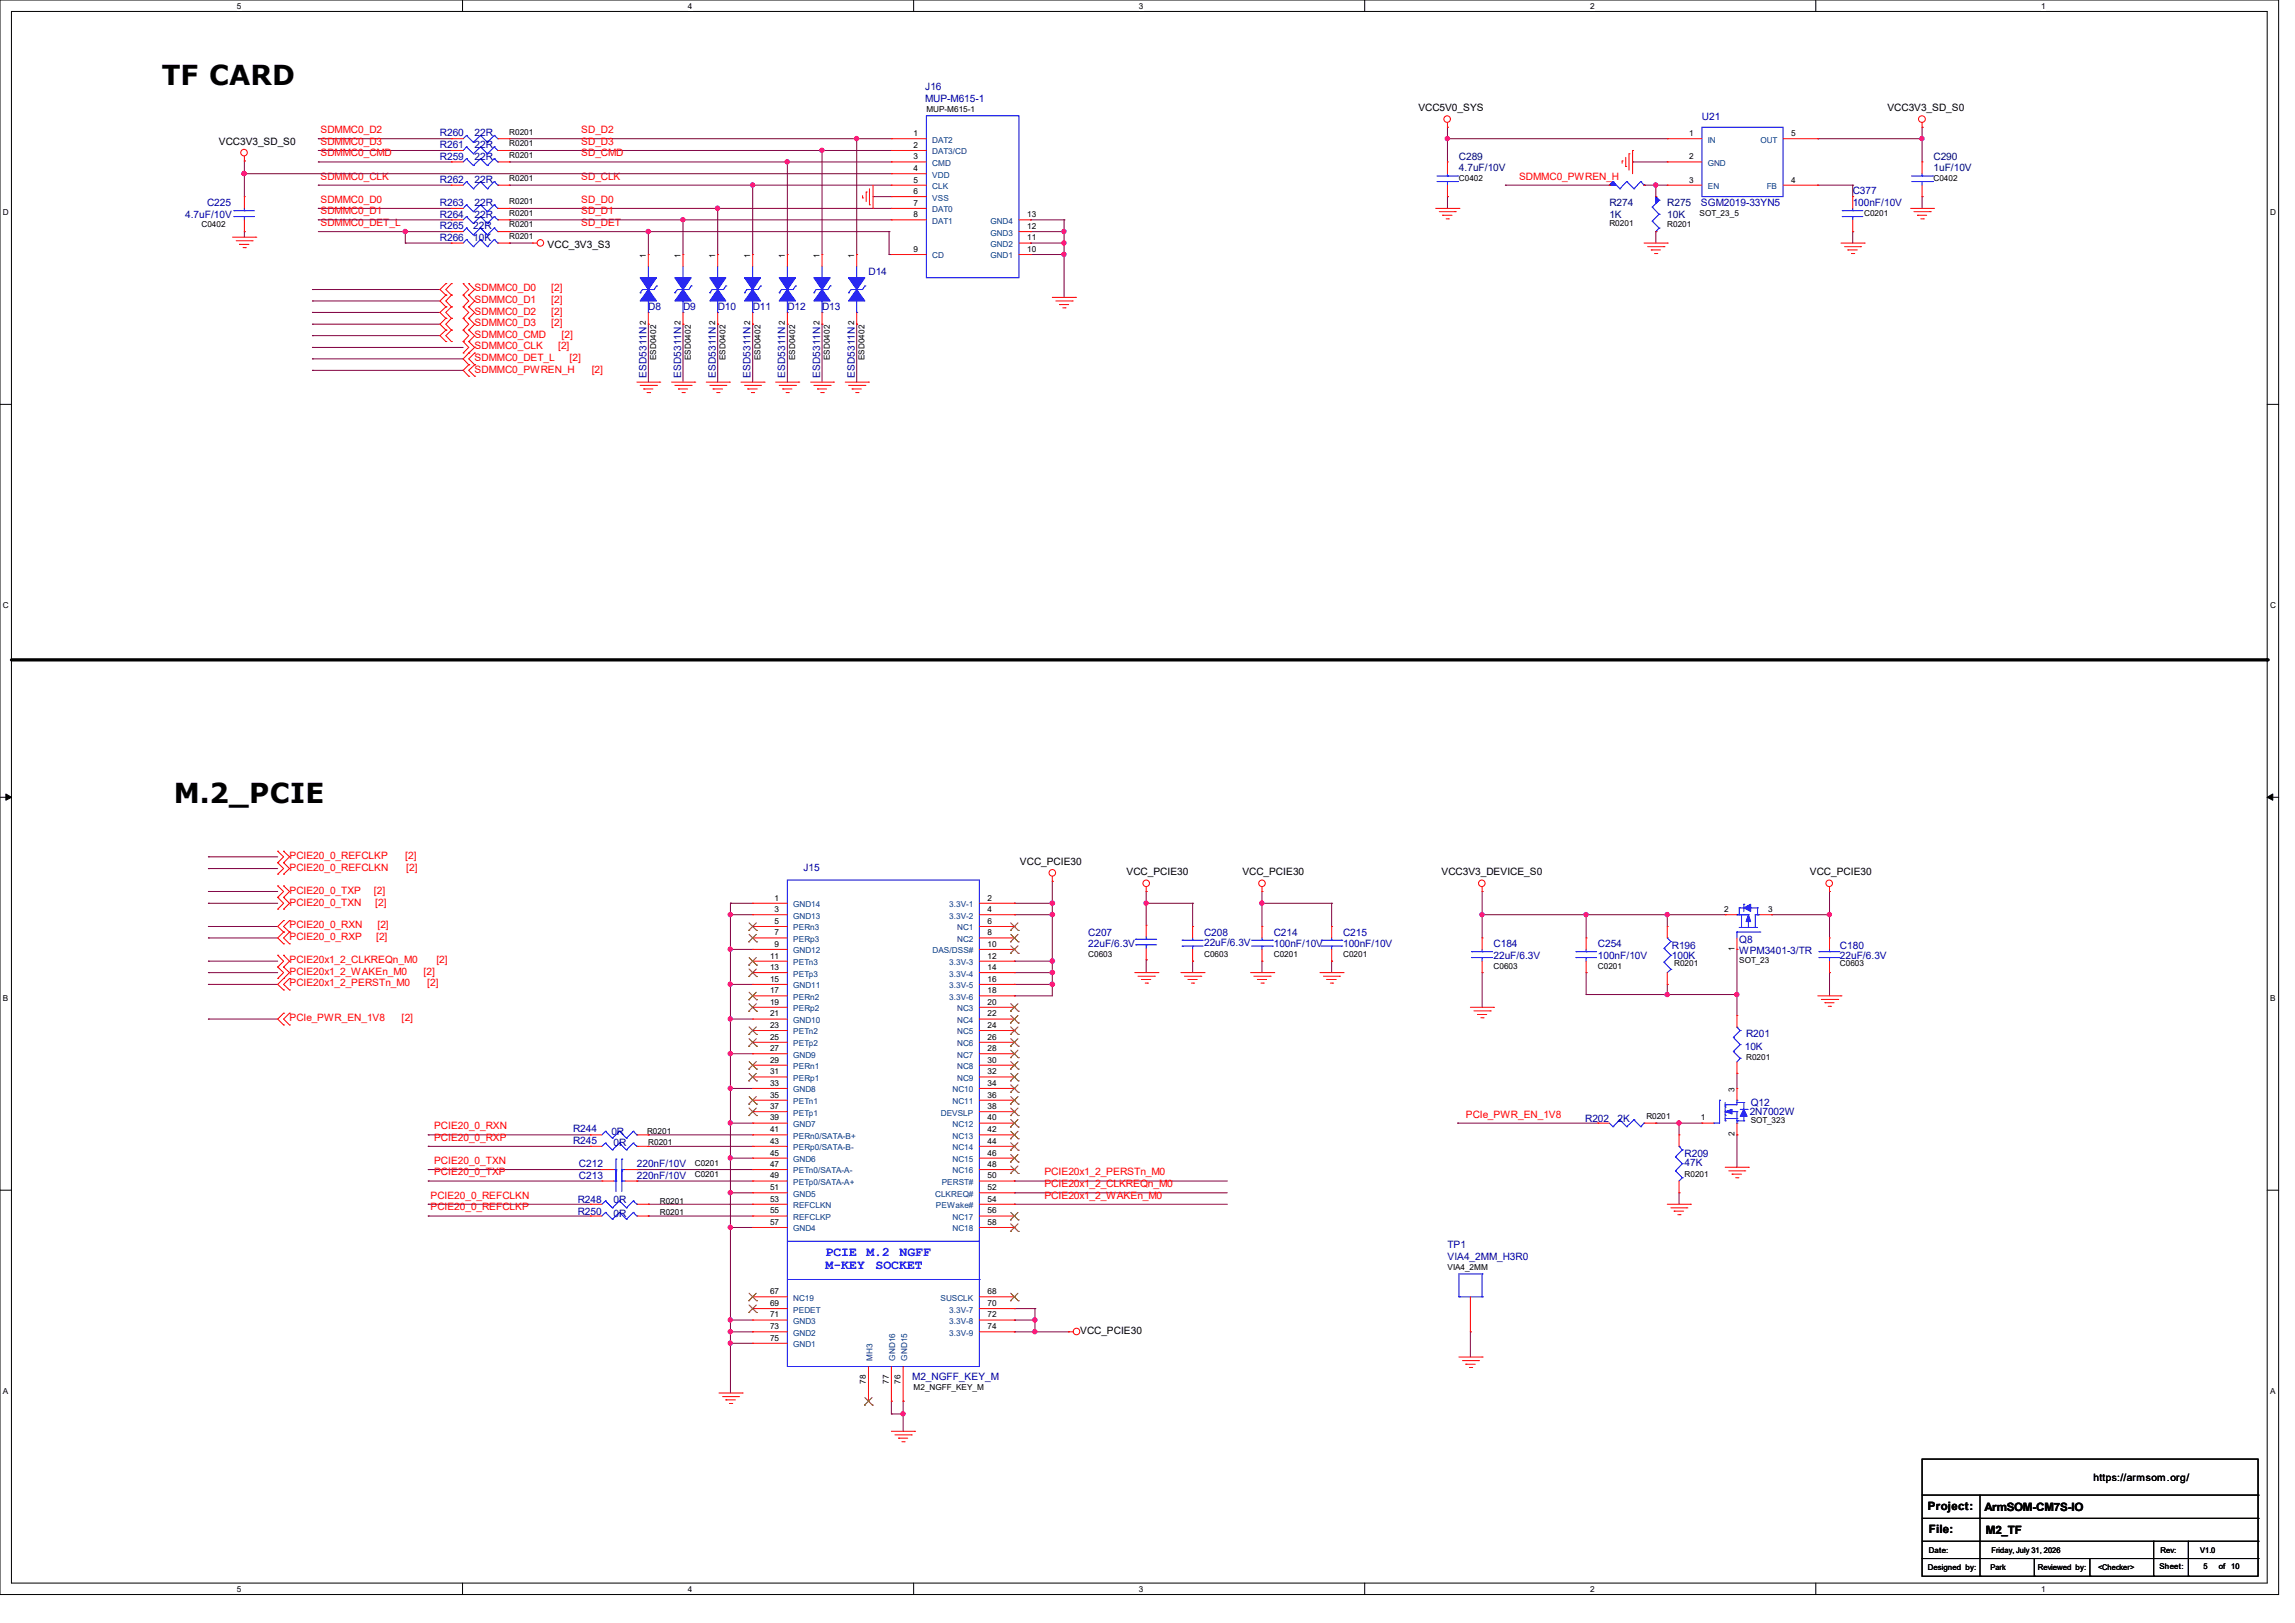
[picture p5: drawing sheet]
<svg xmlns="http://www.w3.org/2000/svg" width="297mm" height="210mm" viewBox="0 0 297 210" stroke-linecap="round" stroke-linejoin="round" font-family="sans-serif">
<defs><g id="words">
<g font-size="3.6">
<text x="21" y="11">TF CARD</text>
<text x="22.5" y="103.9">M.2_PCIE</text>
</g>
<g font-size="1.7" fill="#00f">
<text x="106.8" y="162.5">PCIE</text>
<text x="106.8" y="164.2">M-KEY</text>
<text x="112.1" y="162.5">M.2</text>
<text x="113.3" y="164.2">SOCKET</text>
<text x="116.4" y="162.5">NGFF</text>
</g>
<g font-size="1.5">
<text x="249.5" y="195.4">Project:</text>
<text x="256.8" y="195.5">ArmSOM-CM7S-IO</text>
<text x="249.6" y="198.4">File:</text>
<text x="257" y="198.5">M2_TF</text>
</g>
<g font-size="1.3" fill="#0000a0">
<text x="119.7" y="11.6">J16</text>
<text x="56.9" y="17.7">R260</text>
<text x="61.4" y="17.7">22R</text>
<text x="119.7" y="13.2">MUP-M615-1</text>
<text x="220.3" y="15.5">U21</text>
<text x="56.9" y="20.7">R259</text>
<text x="56.9" y="23.7">R262</text>
<text x="56.9" y="19.1">R261</text>
<text x="61.4" y="20.7">22R</text>
<text x="61.4" y="23.7">22R</text>
<text x="61.4" y="19.1">22R</text>
<text x="24" y="28.2">4.7uF/10V</text>
<text x="26.8" y="26.6">C225</text>
<text x="56.9" y="28.2">R264</text>
<text x="56.9" y="26.6">R263</text>
<text x="56.9" y="29.6">R265</text>
<text x="61.3" y="29.6">22R</text>
<text x="61.4" y="28.2">22R</text>
<text x="61.4" y="26.6">22R</text>
<text x="220.1" y="26.6">SGM2019-33YN5</text>
<text x="239.8" y="25.1">C377</text>
<text x="239.8" y="26.6">100nF/10V</text>
<text x="56.9" y="31.2">R266</text>
<text x="61.3" y="31.2">10K</text>
<text x="112.4" y="35.6">D14</text>
<text x="83.9" y="40.1">D8</text>
<text x="88.4" y="40.1">D9</text>
<text x="92.9" y="40.1">D10</text>
<text x="97.4" y="40.1">D11</text>
<text x="101.9" y="40.1">D12</text>
<text x="106.4" y="40.1">D13</text>
<text x="83.7" y="48.9" transform="rotate(-90 83.7 48.9)">ESD5311N</text>
<text x="88.1" y="48.9" transform="rotate(-90 88.1 48.9)">ESD5311N</text>
<text x="92.6" y="48.9" transform="rotate(-90 92.6 48.9)">ESD5311N</text>
<text x="97.1" y="48.9" transform="rotate(-90 97.1 48.9)">ESD5311N</text>
<text x="101.6" y="48.9" transform="rotate(-90 101.6 48.9)">ESD5311N</text>
<text x="106.1" y="48.9" transform="rotate(-90 106.1 48.9)">ESD5311N</text>
<text x="110.6" y="48.9" transform="rotate(-90 110.6 48.9)">ESD5311N</text>
<text x="104" y="112.6">J15</text>
<text x="140.8" y="121.1">C207</text>
<text x="140.8" y="122.6">22uF/6.3V</text>
<text x="155.8" y="121.1">C208</text>
<text x="155.8" y="122.4">22uF/6.3V</text>
<text x="164.8" y="121.1">C214</text>
<text x="164.8" y="122.6">100nF/10V</text>
<text x="173.8" y="121.1">C215</text>
<text x="173.8" y="122.6">100nF/10V</text>
<text x="193.3" y="122.6">C184</text>
<text x="193.3" y="124">22uF/6.3V</text>
<text x="206.8" y="122.6">C254</text>
<text x="206.8" y="124">100nF/10V</text>
<text x="216.4" y="122.9">R196</text>
<text x="216.4" y="124">100K</text>
<text x="225.1" y="122">Q8</text>
<text x="225.1" y="123.4">WPM3401-3/TR</text>
<text x="238.1" y="122.9">C180</text>
<text x="238.1" y="124">22uF/6.3V</text>
<text x="225.8" y="135.9">10K</text>
<text x="226" y="134.2">R201</text>
<text x="226.6" y="143.1">Q12</text>
<text x="74.2" y="148">R245</text>
<text x="74.2" y="146.5">R244</text>
<text x="79.1" y="146.8">0R</text>
<text x="79.4" y="148.3">0R</text>
<text x="205.1" y="145.2">R202</text>
<text x="209.3" y="145.2">2K</text>
<text x="218" y="149.7">R209</text>
<text x="226.4" y="144.3">2N7002W</text>
<text x="74.8" y="155.7">R248</text>
<text x="74.9" y="151">C212</text>
<text x="74.9" y="152.5">C213</text>
<text x="79.4" y="155.7">0R</text>
<text x="82.4" y="151">220nF/10V</text>
<text x="82.4" y="152.5">220nF/10V</text>
<text x="218" y="150.9">47K</text>
<text x="74.8" y="157.2">R250</text>
<text x="79.4" y="157.5">0R</text>
<text x="187.3" y="161.5">TP1</text>
<text x="187.3" y="163">VIA4_2MM_H3R0</text>
<text x="118.1" y="178.6">M2_NGFF_KEY_M</text>
</g>
<g font-size="1.3" fill="#f00">
<text x="41.5" y="17.2">SDMMC0_D2</text>
<text x="75.2" y="17.2">SD_D2</text>
<text x="41.5" y="23.2">SDMMC0_CLK</text>
<text x="41.5" y="18.8">SDMMC0_D3</text>
<text x="41.5" y="20.2">SDMMC0_CMD</text>
<text x="75.2" y="23.2">SD_CLK</text>
<text x="75.2" y="18.8">SD_D3</text>
<text x="75.2" y="20.2">SD_CMD</text>
<text x="196.6" y="23.2">SDMMC0_PWREN_H</text>
<text x="41.5" y="29.3">SDMMC0_DET_L</text>
<text x="41.5" y="26.2">SDMMC0_D0</text>
<text x="41.5" y="27.7">SDMMC0_D1</text>
<text x="75.2" y="29.3">SD_DET</text>
<text x="75.2" y="26.2">SD_D0</text>
<text x="75.2" y="27.7">SD_D1</text>
<text x="61.4" y="37.7">SDMMC0_D0</text>
<text x="61.4" y="39.2">SDMMC0_D1</text>
<text x="61.4" y="40.7">SDMMC0_D2</text>
<text x="71.3" y="37.7">[2]</text>
<text x="71.3" y="39.2">[2]</text>
<text x="71.3" y="40.7">[2]</text>
<text x="61.4" y="42.2">SDMMC0_D3</text>
<text x="61.4" y="43.7">SDMMC0_CMD</text>
<text x="61.4" y="45.2">SDMMC0_CLK</text>
<text x="61.4" y="46.7">SDMMC0_DET_L</text>
<text x="71.3" y="42.2">[2]</text>
<text x="72.2" y="45.2">[2]</text>
<text x="72.7" y="43.7">[2]</text>
<text x="73.7" y="46.7">[2]</text>
<text x="61.4" y="48.2">SDMMC0_PWREN_H</text>
<text x="76.6" y="48.2">[2]</text>
<text x="37.5" y="111.2">PCIE20_0_REFCLKP</text>
<text x="37.5" y="112.6">PCIE20_0_REFCLKN</text>
<text x="52.5" y="111.2">[2]</text>
<text x="52.6" y="112.6">[2]</text>
<text x="37.5" y="115.7">PCIE20_0_TXP</text>
<text x="37.5" y="117.2">PCIE20_0_TXN</text>
<text x="48.4" y="115.7">[2]</text>
<text x="48.6" y="117.2">[2]</text>
<text x="37.5" y="124.7">PCIE20x1_2_CLKREQn_M0</text>
<text x="37.5" y="120.1">PCIE20_0_RXN</text>
<text x="37.5" y="121.7">PCIE20_0_RXP</text>
<text x="48.7" y="121.7">[2]</text>
<text x="48.8" y="120.1">[2]</text>
<text x="56.5" y="124.7">[2]</text>
<text x="37.5" y="127.6">PCIE20x1_2_PERSTn_M0</text>
<text x="37.5" y="126.2">PCIE20x1_2_WAKEn_M0</text>
<text x="54.8" y="126.2">[2]</text>
<text x="55.3" y="127.6">[2]</text>
<text x="37.5" y="132.2">PCIe_PWR_EN_1V8</text>
<text x="52" y="132.2">[2]</text>
<text x="56.2" y="146.1">PCIE20_0_RXN</text>
<text x="56.2" y="147.6">PCIE20_0_RXP</text>
<text x="189.7" y="144.6">PCIe_PWR_EN_1V8</text>
<text x="55.7" y="155.1">PCIE20_0_REFCLKN</text>
<text x="56.2" y="150.6">PCIE20_0_TXN</text>
<text x="56.2" y="152.1">PCIE20_0_TXP</text>
<text x="135.2" y="152.1">PCIE20x1_2_PERSTn_M0</text>
<text x="135.2" y="153.6">PCIE20x1_2_CLKREQn_M0</text>
<text x="135.2" y="155.1">PCIE20x1_2_WAKEn_M0</text>
<text x="55.7" y="156.6">PCIE20_0_REFCLKP</text>
</g>
<g font-size="1.3">
<text x="183.6" y="14.4">VCC5V0_SYS</text>
<text x="244.3" y="14.4">VCC3V3_SD_S0</text>
<text x="28.3" y="18.7">VCC3V3_SD_S0</text>
<text x="70.9" y="32">VCC_3V3_S3</text>
<text x="132" y="111.9">VCC_PCIE30</text>
<text x="145.8" y="113.3">VCC_PCIE30</text>
<text x="160.8" y="113.3">VCC_PCIE30</text>
<text x="186.6" y="113.3">VCC3V3_DEVICE_S0</text>
<text x="234.2" y="113.3">VCC_PCIE30</text>
<text x="139.8" y="172.6">VCC_PCIE30</text>
<text x="270.9" y="191.6">https://armsom.org/</text>
</g>
<g font-size="1.3" fill="#000080">
<text x="188.8" y="20.7">C289</text>
<text x="188.8" y="22.1">4.7uF/10V</text>
<text x="250.2" y="20.7">C290</text>
<text x="250.2" y="22.1">1uF/10V</text>
<text x="208.3" y="26.6">R274</text>
<text x="208.3" y="28.2">1K</text>
<text x="215.8" y="26.6">R275</text>
<text x="215.8" y="28.2">10K</text>
</g>
<g font-size="1.1">
<text x="30.6" y="1.1">5</text>
<text x="89" y="1.1">4</text>
<text x="147.4" y="1.1">3</text>
<text x="205.8" y="1.1">2</text>
<text x="264.2" y="1.1">1</text>
<text x="65.9" y="17.4">R0201</text>
<text x="118.2" y="17.6">1</text>
<text x="119.9" y="14.4">MUP-M615-1</text>
<text x="218.6" y="17.6">1</text>
<text x="231.8" y="17.6">5</text>
<text x="65.9" y="20.4">R0201</text>
<text x="65.9" y="23.5">R0201</text>
<text x="65.9" y="18.9">R0201</text>
<text x="118.2" y="19.1">2</text>
<text x="118.2" y="20.6">3</text>
<text x="118.2" y="22.1">4</text>
<text x="118.2" y="23.6">5</text>
<text x="188.8" y="23.5">C0402</text>
<text x="218.6" y="23.6">3</text>
<text x="218.6" y="20.6">2</text>
<text x="231.8" y="23.6">4</text>
<text x="250.2" y="23.5">C0402</text>
<text x=".4" y="27.9">D</text>
<text x="26.1" y="29.4">C0402</text>
<text x="65.9" y="27.9">R0201</text>
<text x="65.9" y="26.4">R0201</text>
<text x="65.9" y="29.4">R0201</text>
<text x="118.2" y="25.1">6</text>
<text x="118.2" y="26.6">7</text>
<text x="118.2" y="28.1">8</text>
<text x="132.9" y="29.6">12</text>
<text x="132.9" y="28.1">13</text>
<text x="208.3" y="29.3">R0201</text>
<text x="215.8" y="29.4">R0201</text>
<text x="220" y="27.9">SOT_23_5</text>
<text x="241.3" y="27.9">C0201</text>
<text x="293.8" y="27.9">D</text>
<text x="65.9" y="30.9">R0201</text>
<text x="83.6" y="33.4" transform="rotate(-90 83.6 33.4)">1</text>
<text x="88.1" y="33.4" transform="rotate(-90 88.1 33.4)">1</text>
<text x="92.5" y="33.4" transform="rotate(-90 92.5 33.4)">1</text>
<text x="97.1" y="33.4" transform="rotate(-90 97.1 33.4)">1</text>
<text x="101.6" y="33.4" transform="rotate(-90 101.6 33.4)">1</text>
<text x="106" y="33.4" transform="rotate(-90 106 33.4)">1</text>
<text x="110.5" y="33.4" transform="rotate(-90 110.5 33.4)">1</text>
<text x="118.2" y="32.6">9</text>
<text x="132.9" y="32.6">10</text>
<text x="132.9" y="31.1">11</text>
<text x="83.6" y="42.1" transform="rotate(-90 83.6 42.1)">2</text>
<text x="84.9" y="46.6" transform="rotate(-90 84.9 46.6)">ESD0402</text>
<text x="88.1" y="42.1" transform="rotate(-90 88.1 42.1)">2</text>
<text x="89.4" y="46.6" transform="rotate(-90 89.4 46.6)">ESD0402</text>
<text x="92.5" y="42.1" transform="rotate(-90 92.5 42.1)">2</text>
<text x="93.9" y="46.6" transform="rotate(-90 93.9 46.6)">ESD0402</text>
<text x="97.1" y="42.1" transform="rotate(-90 97.1 42.1)">2</text>
<text x="98.4" y="46.6" transform="rotate(-90 98.4 46.6)">ESD0402</text>
<text x="101.6" y="42.1" transform="rotate(-90 101.6 42.1)">2</text>
<text x="102.9" y="46.6" transform="rotate(-90 102.9 46.6)">ESD0402</text>
<text x="106" y="42.1" transform="rotate(-90 106 42.1)">2</text>
<text x="107.4" y="46.6" transform="rotate(-90 107.4 46.6)">ESD0402</text>
<text x="110.5" y="42.1" transform="rotate(-90 110.5 42.1)">2</text>
<text x="111.9" y="46.6" transform="rotate(-90 111.9 46.6)">ESD0402</text>
<text x=".4" y="78.7">C</text>
<text x="293.8" y="78.7">C</text>
<text x="100.2" y="116.5">1</text>
<text x="100.2" y="118">3</text>
<text x="100.2" y="119.5">5</text>
<text x="127.8" y="116.5">2</text>
<text x="127.8" y="118">4</text>
<text x="127.8" y="119.5">6</text>
<text x="223.1" y="118">2</text>
<text x="228.8" y="118">3</text>
<text x="99.7" y="124">11</text>
<text x="99.7" y="125.5">13</text>
<text x="100.2" y="121">7</text>
<text x="100.2" y="122.5">9</text>
<text x="127.8" y="121">8</text>
<text x="127.8" y="122.5">10</text>
<text x="127.8" y="124">12</text>
<text x="127.8" y="125.5">14</text>
<text x="140.8" y="123.8">C0603</text>
<text x="155.8" y="123.8">C0603</text>
<text x="164.8" y="123.8">C0201</text>
<text x="173.8" y="123.8">C0201</text>
<text x="193.3" y="125.3">C0603</text>
<text x="206.8" y="125.3">C0201</text>
<text x="216.7" y="125.1">R0201</text>
<text x="224.5" y="123" transform="rotate(-90 224.5 123)">1</text>
<text x="225.1" y="124.6">SOT_23</text>
<text x="238.1" y="125.1">C0603</text>
<text x=".4" y="129.5">B</text>
<text x="99.7" y="127">15</text>
<text x="99.7" y="128.5">17</text>
<text x="99.7" y="130">19</text>
<text x="99.7" y="131.5">21</text>
<text x="127.8" y="127">16</text>
<text x="127.8" y="128.5">18</text>
<text x="127.8" y="130">20</text>
<text x="127.8" y="131.5">22</text>
<text x="293.8" y="129.5">B</text>
<text x="99.7" y="133">23</text>
<text x="99.7" y="134.5">25</text>
<text x="99.7" y="136">27</text>
<text x="99.7" y="137.5">29</text>
<text x="127.8" y="133">24</text>
<text x="127.8" y="134.5">26</text>
<text x="127.8" y="136">28</text>
<text x="127.8" y="137.5">30</text>
<text x="226" y="137.2">R0201</text>
<text x="99.7" y="139">31</text>
<text x="99.7" y="140.5">33</text>
<text x="99.7" y="142">35</text>
<text x="99.7" y="143.5">37</text>
<text x="127.8" y="139">32</text>
<text x="127.8" y="140.5">34</text>
<text x="127.8" y="142">36</text>
<text x="127.8" y="143.5">38</text>
<text x="224.5" y="141.3" transform="rotate(-90 224.5 141.3)">3</text>
<text x="83.7" y="146.8">R0201</text>
<text x="83.9" y="148.1">R0201</text>
<text x="99.7" y="145">39</text>
<text x="99.7" y="146.5">41</text>
<text x="99.7" y="148">43</text>
<text x="99.7" y="149.5">45</text>
<text x="127.8" y="145">40</text>
<text x="127.8" y="146.5">42</text>
<text x="127.8" y="148">44</text>
<text x="127.8" y="149.5">46</text>
<text x="213.1" y="144.8">R0201</text>
<text x="220.1" y="145">1</text>
<text x="224.5" y="147" transform="rotate(-90 224.5 147)">2</text>
<text x="226.6" y="145.3">SOT_323</text>
<text x="85.4" y="155.7">R0201</text>
<text x="89.9" y="150.8">C0201</text>
<text x="89.9" y="152.3">C0201</text>
<text x="99.7" y="151">47</text>
<text x="99.7" y="152.5">49</text>
<text x="99.7" y="154">51</text>
<text x="99.7" y="155.5">53</text>
<text x="127.8" y="151">48</text>
<text x="127.8" y="152.5">50</text>
<text x="127.8" y="154">52</text>
<text x="127.8" y="155.5">54</text>
<text x="218" y="152.3">R0201</text>
<text x="85.4" y="157.3">R0201</text>
<text x="99.7" y="157">55</text>
<text x="99.7" y="158.5">57</text>
<text x="127.8" y="157">56</text>
<text x="127.8" y="158.5">58</text>
<text x="99.7" y="167.5">67</text>
<text x="127.8" y="167.5">68</text>
<text x="187.3" y="164.3">VIA4_2MM</text>
<text x="99.7" y="169">69</text>
<text x="99.7" y="170.5">71</text>
<text x="99.7" y="172">73</text>
<text x="99.7" y="173.5">75</text>
<text x="127.8" y="169">70</text>
<text x="127.8" y="170.5">72</text>
<text x="127.8" y="172">74</text>
<text x="112.1" y="179.1" transform="rotate(-90 112.1 179.1)">78</text>
<text x="115" y="179.1" transform="rotate(-90 115 179.1)">77</text>
<text x="116.5" y="179.1" transform="rotate(-90 116.5 179.1)">76</text>
<text x="118.2" y="179.9">M2_NGFF_KEY_M</text>
<text x=".4" y="180.4">A</text>
<text x="293.8" y="180.4">A</text>
<text x="30.6" y="206">5</text>
<text x="89" y="206">4</text>
<text x="147.4" y="206">3</text>
<text x="205.8" y="206">2</text>
<text x="264.2" y="206">1</text>
</g>
<g font-size="1.1" fill="#004080">
<text x="120.6" y="18.5">DAT2</text>
<text x="120.6" y="20">DAT3/CD</text>
<text x="120.6" y="21.5">CMD</text>
<text x="120.6" y="23">VDD</text>
<text x="221" y="21.5">GND</text>
<text x="221" y="18.5">IN</text>
<text x="227.8" y="18.5">OUT</text>
<text x="120.6" y="24.5">CLK</text>
<text x="120.6" y="26">VSS</text>
<text x="120.6" y="27.5">DAT0</text>
<text x="120.6" y="29">DAT1</text>
<text x="128.2" y="29">GND4</text>
<text x="221" y="24.5">EN</text>
<text x="228.6" y="24.5">FB</text>
<text x="120.6" y="33.4">CD</text>
<text x="128.2" y="33.4">GND1</text>
<text x="128.2" y="32">GND2</text>
<text x="128.2" y="30.5">GND3</text>
<text x="102.7" y="117.4">GND14</text>
<text x="102.7" y="118.9">GND13</text>
<text x="122.9" y="117.4">3.3V-1</text>
<text x="122.9" y="118.9">3.3V-2</text>
<text x="102.7" y="120.4">PERn3</text>
<text x="102.7" y="121.9">PERp3</text>
<text x="102.7" y="123.4">GND12</text>
<text x="102.7" y="124.9">PETn3</text>
<text x="120.7" y="123.4">DAS/DSS#</text>
<text x="122.9" y="124.9">3.3V-3</text>
<text x="123.9" y="120.4">NC1</text>
<text x="123.9" y="121.9">NC2</text>
<text x="102.7" y="126.4">PETp3</text>
<text x="102.7" y="127.9">GND11</text>
<text x="102.7" y="129.4">PERn2</text>
<text x="102.7" y="130.9">PERp2</text>
<text x="122.9" y="126.4">3.3V-4</text>
<text x="122.9" y="127.9">3.3V-5</text>
<text x="122.9" y="129.4">3.3V-6</text>
<text x="123.9" y="130.9">NC3</text>
<text x="102.7" y="132.4">GND10</text>
<text x="102.7" y="133.9">PETn2</text>
<text x="102.7" y="135.4">PETp2</text>
<text x="102.7" y="136.9">GND9</text>
<text x="123.9" y="132.4">NC4</text>
<text x="123.9" y="133.9">NC5</text>
<text x="123.9" y="135.4">NC6</text>
<text x="123.9" y="136.9">NC7</text>
<text x="102.7" y="138.3">PERn1</text>
<text x="102.7" y="139.9">PERp1</text>
<text x="102.7" y="141.4">GND8</text>
<text x="102.7" y="142.9">PETn1</text>
<text x="123.3" y="141.4">NC10</text>
<text x="123.3" y="142.9">NC11</text>
<text x="123.9" y="138.3">NC8</text>
<text x="123.9" y="139.9">NC9</text>
<text x="102.7" y="144.4">PETp1</text>
<text x="102.7" y="145.8">GND7</text>
<text x="102.7" y="147.4">PERn0/SATA-B+</text>
<text x="102.7" y="148.8">PERp0/SATA-B-</text>
<text x="121.8" y="144.4">DEVSLP</text>
<text x="123.3" y="145.8">NC12</text>
<text x="123.3" y="147.4">NC13</text>
<text x="123.3" y="148.8">NC14</text>
<text x="102.7" y="150.4">GND6</text>
<text x="102.7" y="151.8">PETn0/SATA-A-</text>
<text x="102.7" y="153.3">PETp0/SATA-A+</text>
<text x="102.7" y="154.9">GND5</text>
<text x="121" y="154.9">CLKREQ#</text>
<text x="121.9" y="153.3">PERST#</text>
<text x="123.3" y="150.4">NC15</text>
<text x="123.3" y="151.8">NC16</text>
<text x="102.7" y="156.3">REFCLKN</text>
<text x="102.7" y="157.9">REFCLKP</text>
<text x="102.7" y="159.3">GND4</text>
<text x="121.1" y="156.3">PEWake#</text>
<text x="123.3" y="157.9">NC17</text>
<text x="123.3" y="159.3">NC18</text>
<text x="102.7" y="168.3">NC19</text>
<text x="102.7" y="169.8">PEDET</text>
<text x="102.7" y="171.3">GND3</text>
<text x="102.7" y="172.8">GND2</text>
<text x="121.7" y="168.3">SUSCLK</text>
<text x="122.9" y="169.8">3.3V-7</text>
<text x="122.9" y="171.3">3.3V-8</text>
<text x="122.9" y="172.8">3.3V-9</text>
<text x="102.7" y="174.3">GND1</text>
<text x="112.9" y="176.1" transform="rotate(-90 112.9 176.1)">MH3</text>
<text x="115.9" y="176.1" transform="rotate(-90 115.9 176.1)">GND16</text>
<text x="117.4" y="176.1" transform="rotate(-90 117.4 176.1)">GND15</text>
</g>
<g font-size="1">
<text x="249.5" y="203.2">Designed by:</text>
<text x="249.6" y="201">Date:</text>
<text x="257.6" y="203.2">Park</text>
<text x="257.7" y="201">Friday, July 31, 2026</text>
<text x="263.7" y="203.2">Reviewed by:</text>
<text x="271.5" y="203.2">&lt;Checker&gt;</text>
<text x="279.5" y="203">Sheet:</text>
<text x="279.6" y="201">Rev:</text>
<text x="284.7" y="201">V1.0</text>
<text x="285.2" y="203">5</text>
<text x="287.1" y="203">of</text>
<text x="288.8" y="203">10</text>
</g>
</g></defs>
<path d="M0 0h294.9v206.3h-294.9zM1.5 1.5h291.9v203.4h-291.9z" fill="none" stroke="#000" stroke-width=".13"/>
<g fill="#fff">
<path d="M30.6 .2h.6v1.2h-.6z"/>
<path d="M30.6 205h.6v1.2h-.6z"/>
</g>
<path d="M59.9 0v1.5M59.9 204.9v1.4" fill="none" stroke="#000" stroke-width=".13"/>
<g fill="#fff">
<path d="M89 .2h.6v1.2h-.6z"/>
<path d="M89 205h.6v1.2h-.6z"/>
</g>
<path d="M118.2 0v1.5M118.2 204.9v1.4" fill="none" stroke="#000" stroke-width=".13"/>
<g fill="#fff">
<path d="M147.4 .2h.6v1.2h-.6z"/>
<path d="M147.4 205h.6v1.2h-.6z"/>
</g>
<path d="M176.6 0v1.5M176.6 204.9v1.4" fill="none" stroke="#000" stroke-width=".13"/>
<g fill="#fff">
<path d="M205.8 .2h.6v1.2h-.6z"/>
<path d="M205.8 205h.6v1.2h-.6z"/>
</g>
<path d="M235 0v1.5M235 204.9v1.4" fill="none" stroke="#000" stroke-width=".13"/>
<g fill="#fff">
<path d="M264.2 .2h.6v1.2h-.6z"/>
<path d="M264.2 205h.6v1.2h-.6z"/>
<path d="M.4 26.9h.7v1.2h-.7z"/>
<path d="M293.8 26.9h.8v1.2h-.8z"/>
<path d="M.4 77.7h.7v1.2h-.7z"/>
<path d="M293.8 77.7h.8v1.2h-.8z"/>
</g>
<path d="M0 52.3h1.5M293.4 52.3h1.5" fill="none" stroke="#000" stroke-width=".13"/>
<g fill="#fff">
<path d="M.4 128.6h.7v1.2h-.7z"/>
<path d="M293.8 128.6h.7v1.2h-.7z"/>
</g>
<path d="M0 103.2h1.5M293.4 103.2h1.5" fill="none" stroke="#000" stroke-width=".13"/>
<path d="M.8 102.7l.7 .5-.7 .3zM293.4 103.2l.7-.5v.8z" fill="#000" stroke="#000" stroke-width=".13"/>
<g fill="#fff">
<path d="M.4 179.4h.7v1.2h-.7z"/>
<path d="M293.8 179.4h.7v1.2h-.7z"/>
</g>
<g fill="none" stroke="#000" stroke-width=".13">
<path d="M0 154h1.5M293.4 154h1.5M248.8 188.8h43.4v15.2h-43.4zM248.8 193.5h43.4M248.8 196.5h43.4M248.8 199.4h43.4M256.2 193.5v10.5M278.7 199.4v4.6M283.2 199.4v4.6M292.2 193.5h.1M292.2 196.5h.1M292.2 199.4h.1"/>
<path d="M248.8 201.7h43.4M256.2 204h.1M263.3 204h.1M263.3 201.7v2.3M270.5 204h.1M270.5 201.7v2.3M278.7 204h.1M283.2 204h.1M292.2 201.7h.1"/>
</g>
<path d="M1.5 85.4h291.9" fill="none" stroke="#000" stroke-width=".42"/>
<circle cx="293.4" cy="85.4" r=".21" fill="#000"/>
<g fill="none" stroke="#800040" stroke-width=".13">
<path d="M41.2 17.9h.1M41.2 19.5h.1M41.2 17.9h17.2M41.2 19.5h17.2M65.9 17.9h.1M65.9 19.5h.1M65.9 17.9h49.5M65.9 19.5h49.5M106.4 19.5h.1M106.4 19.5v13.4M110.9 17.9h.1M110.9 17.9v15"/>
<path d="M187.3 16.5h.1M187.3 17.9h.1M187.3 17.9h28.5M187.3 16.5v4.5M235.2 17.9h.1M235.2 17.9h13.6M248.8 16.5h.1M248.8 17.9h.1M248.8 16.5v4.5M31.6 20.8h.1M31.6 22.5h.1M31.6 30h.1"/>
<path d="M31.6 20.8v4.6M31.6 30v.7M31.6 22.5h83.8M40.4 37.5h.1M40.4 38.9h.1M40.4 37.5h16.5M40.4 38.9h16.5M41.2 24h.1M41.2 21h.1M41.2 27h.1M41.2 28.4h.1M41.2 24h17.2"/>
<path d="M41.2 30h17.2M41.2 21h17.2M41.2 27h17.2M41.2 28.4h17.2M52.5 30h.1M52.5 31.5h.1M52.5 31.5h5.9M52.5 30v1.5M58.4 30h.1M65.9 24h.1M65.9 30h.1M65.9 21h.1"/>
<path d="M65.9 27h.1M65.9 28.4h.1M65.9 31.5h.1M65.9 24h49.5M65.9 30h49.2M65.9 21h49.5M65.9 27h49.5M65.9 28.4h49.5M65.9 31.5h3M83.9 30h.1M83.9 30v2.9M88.4 28.4h.1"/>
<path d="M88.4 28.4v4.5M92.9 27h.1M92.9 27v5.9M97.4 24h.1M97.4 24v8.9M101.9 21h.1M101.9 21v11.9M113 25.4h.1M113 25.4h2.4M115.1 30h.1M115.1 32.9h.1M115.1 32.9h.3"/>
<path d="M115.1 30v2.9M133.3 28.4h.1M133.3 32.9h.1M133.3 30h.1M133.3 31.5h.1M133.3 30h4.4M133.3 28.4h4.4M133.3 32.9h4.4M133.3 31.5h4.4M137.7 28.4h.1M137.7 32.9h.1M137.7 30h.1"/>
<path d="M137.7 31.5h.1M137.7 28.4v10.1M187.3 25.4h.1M187.3 25.4v1.6M194.8 24h.1M194.8 24h13.5M211.3 21h.1M211.3 21h4.5M212.8 24h.1M212.8 24h3M214.3 24h.1M214.3 30h.1"/>
<path d="M214.3 24v1.4M214.3 30v1.5M235.2 24h.1M235.2 24h4.6M239.8 30h.1M239.8 24h.1M239.8 24v1.4M239.8 30v1.5M248.8 25.4h.1M248.8 25.4v1.6M40.4 47.9h.1M40.4 40.4h.1"/>
<path d="M40.4 42h.1M40.4 43.4h.1M40.4 45h.1M40.4 46.4h.1M40.4 47.9h19.5M40.4 40.4h16.5M40.4 42h16.5M40.4 43.4h16.5M40.4 45h19.5M40.4 46.4h19.5M83.9 42h.1M83.9 42v7.4"/>
<path d="M88.4 42h.1M88.4 42v7.4M92.9 42h.1M92.9 42v7.4M97.4 42h.1M97.4 42v7.4M101.9 42h.1M101.9 42v7.4M106.4 42h.1M106.4 42v7.4M110.9 42h.1M110.9 42v7.4"/>
<path d="M27 115.4h.1M27 116.9h.1M27 119.9h.1M27 110.9h.1M27 112.4h.1M27 116.9h8.9M27 115.4h8.9M27 119.9h8.9M27 110.9h8.9M27 112.4h8.9M94.5 116.9h.1M94.5 118.4h.1"/>
<path d="M94.5 116.9h2.9M94.5 116.9v63.4M94.5 118.4h2.9M131.3 116.9h.1M131.3 118.4h.1M131.3 116.9h4.9M131.3 118.4h4.9M136.2 116.9h.1M136.2 118.4h.1M136.2 114h.1M136.2 114v14.9h-4.9M148.3 116.9h.1"/>
<path d="M148.3 115.4h.1M148.3 116.9h6M148.3 115.4v4.3M154.3 116.9h.1M154.3 116.9v3M163.3 116.9h.1M163.3 115.4h.1M163.3 116.9h9M163.3 115.4v4.5M172.3 116.9h.1M172.3 116.9v3M191.8 115.4h.1"/>
<path d="M191.8 118.4h.1M191.8 118.4h31.5M191.8 115.4v6M205.3 118.4h.1M205.3 118.4v3M215.8 118.4h.1M215.8 118.4v1.5M229.3 118.4h.1M229.3 118.4h7.5M236.8 115.4h.1M236.8 118.4h.1M236.8 115.4v6"/>
<path d="M27 131.9h.1M27 121.4h.1M27 124.4h.1M27 125.9h.1M27 127.4h.1M27 127.4h8.9M27 131.9h8.9M27 125.9h8.9M27 124.4h8.9M27 121.4h8.9M94.5 122.9h.1M94.5 127.4h.1"/>
<path d="M94.5 131.9h.1M94.5 136.4h.1M94.5 122.9h2.9M94.5 127.4h2.9M94.5 131.9h2.9M94.5 136.4h2.9M131.3 128.9h.1M131.3 127.4h.1M131.3 125.9h.1M131.3 124.4h.1M131.3 127.4h4.9M131.3 125.9h4.9"/>
<path d="M131.3 124.4h4.9M136.2 127.4h.1M136.2 125.9h.1M136.2 124.4h.1M148.3 124.2h.1M148.3 124.2v1.7M154.3 124.4h.1M154.3 124.4v1.5M163.3 124.4h.1M163.3 124.4v1.5M172.3 124.4h.1M172.3 124.4v1.5"/>
<path d="M191.8 125.9h.1M191.8 125.9v4.4M205.3 125.9h.1M205.3 128.7h.1M205.3 125.9v2.8M205.3 128.7h19.5M215.8 127.4h.1M215.8 128.7h.1M215.8 127.4v1.3M224.8 138.9h.1M224.8 122.9h.1M224.8 128.7h.1"/>
<path d="M224.8 122.9v8.5M224.8 138.9v1.9M236.8 125.9h.1M236.8 125.9v3M55.4 146.9h.1M55.4 148.3h.1M55.4 151.3h.1M55.4 152.8h.1M55.4 155.8h.1M55.4 157.4h.1M55.4 151.3h22.5M55.4 152.8h22.5"/>
<path d="M55.4 148.3h21M55.4 146.9h21M55.4 157.4h21M55.4 155.8h21M82.4 151.3h.1M82.4 152.8h.1M82.4 151.3h15M82.4 152.8h15M83.9 148.3h.1M83.9 146.9h.1M83.9 157.4h.1M83.9 155.8h.1"/>
<path d="M83.9 148.3h13.5M83.9 146.9h13.5M83.9 157.4h13.5M83.9 155.8h13.5M94.5 140.8h.1M94.5 145.3h.1M94.5 149.9h.1M94.5 154.3h.1M94.5 158.8h.1M94.5 140.8h2.9M94.5 145.3h2.9M94.5 149.9h2.9"/>
<path d="M94.5 154.3h2.9M94.5 158.8h2.9M131.3 152.8h.1M131.3 154.3h.1M131.3 155.8h.1M131.3 154.3h27.5M131.3 152.8h27.5M131.3 155.8h27.5M188.6 145.3h.1M188.6 145.3h18.2M214.3 145.3h.1M214.3 145.3h6"/>
<path d="M217.3 154.3h.1M217.3 145.3h.1M217.3 145.3v1.6M217.3 154.3v1.5M224.8 146.9h.1M224.8 146.9v4.1M94.5 170.8h.1M94.5 172.3h.1M94.5 173.8h.1M94.5 170.8h2.9M94.5 172.3h2.9M94.5 173.8h2.9"/>
<path d="M131.3 172.3h.1M131.3 170.8h.1M131.3 169.3h.1M131.3 170.8h2.6M131.3 172.3h7M131.3 169.3h2.6M133.9 170.8h.1M133.9 169.3h.1M133.9 172.3h.1M133.9 169.3v3M190.3 172.3h.1M190.3 172.3v3.3"/>
<path d="M115.4 183h.1M115.4 181.3h.1M115.4 183h1.5M115.4 181.3v1.7M116.9 181.3h.1M116.9 183h.1M116.9 181.3v3.9"/>
</g>
<g fill="#f0f" stroke="#f0f" stroke-width=".13">
<circle cx="94.5" cy="118.3" r=".28"/>
<circle cx="94.5" cy="122.8" r=".28"/>
<circle cx="94.5" cy="131.8" r=".28"/>
<circle cx="94.5" cy="127.4" r=".28"/>
<circle cx="94.5" cy="136.3" r=".28"/>
<circle cx="94.5" cy="145.3" r=".28"/>
<circle cx="94.5" cy="140.8" r=".28"/>
<circle cx="94.5" cy="149.8" r=".28"/>
<circle cx="94.5" cy="158.8" r=".28"/>
<circle cx="94.5" cy="154.3" r=".28"/>
<circle cx="94.5" cy="170.8" r=".28"/>
<circle cx="94.5" cy="173.8" r=".28"/>
<circle cx="94.5" cy="172.3" r=".28"/>
<circle cx="136.2" cy="118.3" r=".29"/>
<circle cx="136.2" cy="116.9" r=".29"/>
<circle cx="116.9" cy="182.9" r=".28"/>
<circle cx="136.2" cy="127.4" r=".29"/>
<circle cx="136.2" cy="124.4" r=".29"/>
<circle cx="136.2" cy="125.8" r=".29"/>
<circle cx="133.9" cy="170.8" r=".28"/>
<circle cx="133.9" cy="172.3" r=".28"/>
<circle cx="163.3" cy="116.9" r=".28"/>
<circle cx="191.8" cy="118.3" r=".28"/>
<circle cx="205.3" cy="118.3" r=".28"/>
<circle cx="236.7" cy="118.3" r=".28"/>
<circle cx="217.3" cy="145.3" r=".28"/>
<circle cx="148.3" cy="116.9" r=".28"/>
<circle cx="215.8" cy="118.3" r=".28"/>
<circle cx="224.8" cy="128.7" r=".28"/>
<circle cx="215.8" cy="128.7" r=".28"/>
<circle cx="97.4" cy="23.9" r=".28"/>
<circle cx="83.9" cy="30" r=".28"/>
<circle cx="110.8" cy="17.9" r=".28"/>
<circle cx="106.4" cy="19.5" r=".28"/>
<circle cx="101.9" cy="20.9" r=".28"/>
<circle cx="31.6" cy="22.5" r=".29"/>
<circle cx="92.9" cy="26.9" r=".28"/>
<circle cx="88.4" cy="28.4" r=".28"/>
<circle cx="137.7" cy="32.9" r=".28"/>
<circle cx="137.7" cy="30" r=".28"/>
<circle cx="137.7" cy="31.4" r=".28"/>
<circle cx="187.3" cy="17.9" r=".28"/>
<circle cx="214.3" cy="23.9" r=".28"/>
<circle cx="248.7" cy="17.9" r=".28"/>
<circle cx="52.4" cy="30" r=".28"/>
</g>
<g fill="none" stroke="#f00" stroke-width=".13">
<path d="M58.4 17.9h.1M58.4 19.5h.1M58.4 17.9h1.5M58.4 19.5h1.5M64.4 17.9h1.5M64.4 19.5h1.5M65.9 17.9h.1M65.9 19.5h.1M115.4 17.9h.1M115.4 19.5h.1M115.4 17.9h4.5M115.4 19.5h4.5"/>
<path d="M187.3 16.5h.1M187.3 15.9v.6M210.8 19.9h.1M210.8 19.9v2.1M211.3 19.5h.1M211.3 19.5v3M215.8 17.9h.1M215.8 17.9h4.5M230.8 17.9h4.4M235.2 17.9h.1M248.8 16.5h.1M248.8 15.9v.6"/>
<path d="M30.1 30.7h3M30.6 31.2h2M31 31.6h.1M31 31.6h1.2M31.5 32h.2M31.6 20.8h.1M31.6 25.4h.1M31.6 30h.1M31.6 20.2v.6M31.6 25.4v1.6M31.6 28.4v1.6M31.7 32h.1"/>
<path d="M32.6 31.2h.1M33.1 30.7h.1M57.7 36.7h.1M57.7 38.2h.1M57.7 39.7h.1M57.7 36.7l-.8 .8 .8 .7M57.7 38.2l-.8 .7 .8 .8M57.7 39.7l-.8 .7 .8 .8M58.4 38.2h.1M58.4 36.7h.1M58.4 39.7h.1M58.4 21h.1"/>
<path d="M58.4 28.4h.1M58.4 27h.1M58.4 30h.1M58.4 31.5h.1M58.4 24h.1M58.4 27h1.5M58.4 31.5h1.5M58.4 36.7l-.7 .8 .7 .7M58.4 39.7l-.7 .7 .7 .8M58.4 38.2l-.7 .7 .7 .8M58.4 21h1.5M58.4 28.4h1.5"/>
<path d="M58.4 24h1.5M58.4 30h1.5M59.9 38.2h.1M59.9 36.7h.1M59.9 39.7h.1M59.9 39.7l.8 .7-.8 .8M59.9 36.7l.8 .8-.8 .7M59.9 38.2l.8 .7-.8 .8M60.7 38.2h.1M60.7 36.7h.1M60.7 39.7h.1M60.7 36.7l.7 .8-.7 .7"/>
<path d="M60.7 38.2l.7 .7-.7 .8M60.7 39.7l.7 .7-.7 .8M64.4 27h1.5M64.4 31.5h1.5M64.4 21h1.5M64.4 28.4h1.5M64.4 24h1.5M64.4 30h1.5M65.9 21h.1M65.9 28.4h.1M65.9 27h.1M65.9 30h.1"/>
<path d="M65.9 31.5h.1M65.9 24h.1M68.9 31.5h.1M68.9 31.5h.6M83.9 32.9h.1M83.9 32.9v1.6M88.4 32.9h.1M88.4 32.9v1.6M92.9 32.9h.1M92.9 32.9v1.6M97.4 32.9h.1M97.4 32.9v1.6"/>
<path d="M101.9 32.9h.1M101.9 32.9v1.6M106.4 32.9h.1M106.4 32.9v1.6M110.9 32.9h.1M110.9 32.9v1.6M111.6 25.6h.1M111.6 25.3v.3M112.1 24.8h.1M112.1 24.8v1.3M112.5 26.5h.1M112.5 24.4v2.1"/>
<path d="M113 27h.1M113 24v3M115.4 21h.1M115.4 22.5h.1M115.4 24h.1M115.4 25.4h.1M115.4 27h.1M115.4 28.4h.1M115.4 32.9h.1M115.4 27h4.5M115.4 21h4.5M115.4 28.4h4.5"/>
<path d="M115.4 24h4.5M115.4 22.5h4.5M115.4 25.4h4.5M115.4 32.9h4.5M131.9 31.5h1.4M131.9 28.4h1.4M131.9 32.9h1.4M131.9 30h1.4M133.3 32.9h.1M133.3 31.5h.1M133.3 30h.1M133.3 28.4h.1"/>
<path d="M136.2 38.5h3M136.7 38.9h2.1M137.1 39.4h.1M137.1 39.4h1.2M137.5 39.8h.3M137.8 39.8h.1M138.8 38.9h.1M139.2 38.5h.1M185.8 27h3M186.3 27.4h2M186.7 27.9h.1M186.7 27.9h1.2"/>
<path d="M187.2 28.3h.3M187.3 21h.1M187.3 25.4h.1M187.3 21v1.5M187.3 24v1.4M187.5 28.3h.1M188.3 27.4h.1M188.8 27h.1M208.3 24h.1M209.9 20.8h.1M209.9 20.8v.3M210.4 21.5h.1"/>
<path d="M210.4 20.4v1.1M212.8 24h.1M212.8 31.5h3M213.2 31.9h2.1M213.7 32.3h.1M213.7 32.3h1.2M214.1 32.8h.3M214.3 25.4h.1M214.3 30h.1M214.4 32.8h.1M215.3 31.9h.1M215.8 31.5h.1"/>
<path d="M215.8 24h.1M215.8 21h.1M215.8 21h4.5M215.8 24h4.5M230.8 24h4.4M235.2 24h.1M238.3 31.5h3M238.7 31.9h2.1M239.1 32.3h.1M239.1 32.3h1.3M239.6 32.8h.3M239.8 25.4h.1"/>
<path d="M239.8 30h.1M239.8 25.4v1.6M239.8 28.4v1.6M239.9 32.8h.1M240.8 31.9h.1M241.3 31.5h.1M247.3 27h2.9M247.7 27.4h2.1M248.2 27.9h.1M248.2 27.9h1.1M248.6 28.3h.3M248.8 21h.1"/>
<path d="M248.8 25.4h.1M248.8 21v1.5M248.8 24v1.4M248.9 28.3h.1M249.8 27.4h.1M250.2 27h.1M57.7 41.2h.1M57.7 42.7h.1M57.7 44.2h.1M57.7 41.2l-.8 .8 .8 .7M57.7 42.7l-.8 .7 .8 .8M58.4 41.2h.1"/>
<path d="M58.4 42.7h.1M58.4 44.2h.1M58.4 41.2l-.7 .8 .7 .7M58.4 42.7l-.7 .7 .7 .8M59.9 41.2h.1M59.9 42.7h.1M59.9 44.2h.1M59.9 45.7h.1M59.9 41.2l.8 .8-.8 .7M59.9 42.7l.8 .7-.8 .8M59.9 44.2l.8 .8-.8 .7M60.7 47.2h.1"/>
<path d="M60.7 48.7h.1M60.7 41.2h.1M60.7 42.7h.1M60.7 44.2h.1M60.7 45.7h.1M60.7 47.2l-.8 .7 .8 .8M60.7 41.2l.7 .8-.7 .7M60.7 42.7l.7 .7-.7 .8M60.7 44.2l.7 .8-.7 .7M60.7 45.7l-.8 .7 .8 .8M61.4 48.7h.1M61.4 47.2h.1"/>
<path d="M61.4 45.7h.1M61.4 47.2l-.7 .7 .7 .8M61.4 45.7l-.7 .7 .7 .8M82.4 49.4h3M82.8 49.9h2.2M83.3 50.3h.1M83.3 50.3h1.2M83.7 50.8h.4M83.9 42h.1M83.9 40.4v1.6M84.1 50.8h.1M85 49.9h.1"/>
<path d="M85.4 49.4h.1M86.9 49.4h3M87.3 49.9h2.2M87.8 50.3h.1M87.8 50.3h1.2M88.3 50.8h.3M88.4 42h.1M88.4 40.4v1.6M88.6 50.8h.1M89.5 49.9h.1M89.9 49.4h.1M91.4 49.4h3"/>
<path d="M91.9 49.9h2M92.3 50.3h.1M92.3 50.3h1.2M92.8 50.8h.2M92.9 42h.1M92.9 40.4v1.6M93 50.8h.1M93.9 49.9h.1M94.4 49.4h.1M95.9 49.4h3M96.4 49.9h2M96.8 50.3h.1"/>
<path d="M96.8 50.3h1.2M97.2 50.8h.3M97.4 42h.1M97.4 40.4v1.6M97.5 50.8h.1M98.4 49.9h.1M98.9 49.4h.1M100.4 49.4h3M100.8 49.9h2.2M101.3 50.3h.1M101.3 50.3h1.2M101.7 50.8h.3"/>
<path d="M101.9 42h.1M101.9 40.4v1.6M102 50.8h.1M103 49.9h.1M103.4 49.4h.1M104.9 49.4h3M105.3 49.9h2.1M105.8 50.3h.1M105.8 50.3h1.2M106.2 50.8h.4M106.4 42h.1M106.4 40.4v1.6"/>
<path d="M106.6 50.8h.1M107.4 49.9h.1M107.9 49.4h.1M109.4 49.4h3M109.8 49.9h2.1M110.3 50.3h.1M110.3 50.3h1.2M110.7 50.8h.3M110.9 42h.1M110.9 40.4v1.6M111 50.8h.1M111.9 49.9h.1"/>
<path d="M112.4 49.4h.1M35.9 116.1h.1M35.9 114.6h.1M35.9 117.6h.1M35.9 111.6h.1M35.9 110.2h.1M35.9 113.1h.1M35.9 114.6l.8 .8-.8 .7M35.9 116.1l.8 .8-.8 .7M35.9 110.2l.8 .7-.8 .7M35.9 111.6l.8 .8-.8 .7M36.7 116.1h.1"/>
<path d="M36.7 114.6h.1M36.7 117.6h.1M36.7 111.6h.1M36.7 110.2h.1M36.7 113.1h.1M36.7 119.1h.1M36.7 114.6l.8 .8-.8 .7M36.7 116.1l.8 .8-.8 .7M36.7 110.2l.8 .7-.8 .7M36.7 111.6l.8 .8-.8 .7M36.7 119.1l-.8 .8 .8 .7M37.5 119.1h.1"/>
<path d="M37.5 119.1l-.8 .8 .8 .7M97.4 116.9h.1M97.4 118.4h.1M97.4 119.9h.1M97.4 118.4h4.5M97.4 116.9h4.5M97.4 119.9h4.5M126.7 118.4h4.6M126.7 116.9h4.6M126.7 119.9h4.6M131.3 116.9h.1M131.3 118.4h.1"/>
<path d="M131.3 119.9h.1M136.2 114h.1M136.2 113.4v.6M148.3 115.4h.1M148.3 119.7h.1M148.3 114.8v.6M148.3 119.7v1.5M154.3 119.9h.1M154.3 119.9v1.5M163.3 115.4h.1M163.3 119.9h.1M163.3 114.8v.6"/>
<path d="M163.3 119.9v1.5M172.3 119.9h.1M172.3 119.9v1.5M191.8 115.4h.1M191.8 114.8v.6M215.8 119.9h.1M215.8 119.9v1.5M223.3 118.4h.1M223.3 118.4h1.5M227.8 118.4h1.5M229.3 118.4h.1M236.8 115.4h.1"/>
<path d="M236.8 114.8v.6M35.9 123.6h.1M35.9 125.1h.1M35.9 126.6h.1M35.9 123.6l.8 .8-.8 .7M35.9 125.1l.8 .8-.8 .7M36.7 131.1h.1M36.7 132.6h.1M36.7 123.6h.1M36.7 125.1h.1M36.7 126.6h.1M36.7 128.1h.1"/>
<path d="M36.7 120.6h.1M36.7 122.1h.1M36.7 131.1l-.8 .8 .8 .7M36.7 123.6l.8 .8-.8 .7M36.7 125.1l.8 .8-1.6 1.5 .8 .7M36.7 120.6l-.8 .8 .8 .7M37.5 132.6h.1M37.5 131.1h.1M37.5 128.1h.1M37.5 126.6h.1M37.5 120.6h.1M37.5 122.1h.1"/>
<path d="M37.5 131.1l-.8 .8 .8 .7M37.5 126.6l-.8 .8 .8 .7M37.5 120.6l-.8 .8 .8 .7M97.4 121.4h.1M97.4 122.9h.1M97.4 124.4h.1M97.4 125.9h.1M97.4 127.4h.1M97.4 128.9h.1M97.4 130.3h.1M97.4 131.9h.1M97.4 133.3h.1"/>
<path d="M97.4 134.9h.1M97.4 136.4h.1M97.4 137.8h.1M97.4 139.4h.1M97.4 125.9h4.5M97.4 130.3h4.5M97.4 128.9h4.5M97.4 121.4h4.5M97.4 122.9h4.5M97.4 124.4h4.5M97.4 127.4h4.5M97.4 131.9h4.5"/>
<path d="M97.4 133.3h4.5M97.4 134.9h4.5M97.4 136.4h4.5M97.4 137.8h4.5M97.4 139.4h4.5M126.7 125.9h4.6M126.7 130.3h4.6M126.7 128.9h4.6M126.7 121.4h4.6M126.7 122.9h4.6M126.7 124.4h4.6M126.7 127.4h4.6"/>
<path d="M126.7 131.9h4.6M126.7 133.3h4.6M126.7 134.9h4.6M126.7 136.4h4.6M126.7 137.8h4.6M126.7 139.4h4.6M131.3 121.4h.1M131.3 122.9h.1M131.3 124.4h.1M131.3 125.9h.1M131.3 127.4h.1M131.3 128.9h.1"/>
<path d="M131.3 130.3h.1M131.3 131.9h.1M131.3 133.3h.1M131.3 134.9h.1M131.3 136.4h.1M131.3 137.8h.1M131.3 139.4h.1M146.9 125.9h3M147.3 126.3h2.1M147.7 126.7h.1M147.7 126.7h1.2M148.2 127.2h.3"/>
<path d="M148.3 124.2h.1M148.3 122.7v1.5M148.5 127.2h.1M149.4 126.3h.1M149.9 125.9h.1M152.8 125.9h3M153.3 126.3h2.1M153.8 126.7h.1M153.8 126.7h1.1M154.2 127.2h.3M154.3 124.4h.1M154.3 122.9v1.5"/>
<path d="M154.5 127.2h.1M155.4 126.3h.1M155.8 125.9h.1M161.8 125.9h3M162.3 126.3h2.1M162.7 126.7h.1M162.7 126.7h1.2M163.2 127.2h.3M163.3 124.4h.1M163.3 122.9v1.5M163.5 127.2h.1M164.4 126.3h.1"/>
<path d="M164.8 125.9h.1M170.8 125.9h3M171.3 126.3h2.1M171.7 126.7h.1M171.7 126.7h1.2M172.2 127.2h.3M172.3 124.4h.1M172.3 122.9v1.5M172.5 127.2h.1M173.4 126.3h.1M173.8 125.9h.1M190.3 130.3h3"/>
<path d="M190.8 130.8h2.1M191.2 131.3h.1M191.2 131.3h1.2M191.6 131.7h.3M191.8 121.4h.1M191.8 125.9h.1M191.8 121.4v1.5M191.8 124.4v1.5M191.9 131.7h.1M192.9 130.8h.1M193.3 130.3h.1M205.3 121.4h.1"/>
<path d="M205.3 125.9h.1M205.3 121.4v1.5M205.3 124.4v1.5M215.8 127.4h.1M215.8 125.9v1.5M224.8 138.9h.1M224.8 131.4h.1M224.8 122.9h.1M224.8 121.4v1.5M224.8 131.4v1.5M224.8 137.4v1.5M235.2 128.9h3.1"/>
<path d="M235.7 129.3h2.1M236.2 129.8h.1M236.2 129.8h1.2M236.6 130.2h.3M236.8 121.4h.1M236.8 125.9h.1M236.8 121.4v1.5M236.8 124.4v1.5M236.9 130.2h.1M237.8 129.3h.1M238.3 128.9h.1M76.4 157.4h.1"/>
<path d="M76.4 148.3h.1M76.4 155.8h.1M76.4 146.9h.1M76.4 155.8h1.5M76.4 157.4h1.5M76.4 148.3h1.5M76.4 146.9h1.5M77.9 151.3h.1M77.9 152.8h.1M77.9 151.3h1.5M77.9 152.8h1.5M80.9 151.3h1.5"/>
<path d="M80.9 152.8h1.5M82.4 151.3h.1M82.4 152.8h.1M82.4 155.8h1.5M82.4 157.4h1.5M82.4 148.3h1.5M82.4 146.9h1.5M83.9 157.4h.1M83.9 148.3h.1M83.9 155.8h.1M83.9 146.9h.1M97.4 140.8h.1"/>
<path d="M97.4 142.4h.1M97.4 143.8h.1M97.4 145.3h.1M97.4 146.9h.1M97.4 148.3h.1M97.4 149.9h.1M97.4 151.3h.1M97.4 152.8h.1M97.4 154.3h.1M97.4 155.8h.1M97.4 157.4h.1M97.4 158.8h.1"/>
<path d="M97.4 155.8h4.5M97.4 145.3h4.5M97.4 157.4h4.5M97.4 148.3h4.5M97.4 151.3h4.5M97.4 146.9h4.5M97.4 152.8h4.5M97.4 140.8h4.5M97.4 142.4h4.5M97.4 143.8h4.5M97.4 149.9h4.5M97.4 154.3h4.5"/>
<path d="M97.4 158.8h4.5M126.7 155.8h4.6M126.7 145.3h4.6M126.7 157.4h4.6M126.7 148.3h4.6M126.7 151.3h4.6M126.7 146.9h4.6M126.7 152.8h4.6M126.7 140.8h4.6M126.7 142.4h4.6M126.7 143.8h4.6M126.7 149.9h4.6"/>
<path d="M126.7 154.3h4.6M126.7 158.8h4.6M131.3 140.8h.1M131.3 142.4h.1M131.3 143.8h.1M131.3 145.3h.1M131.3 146.9h.1M131.3 148.3h.1M131.3 149.9h.1M131.3 151.3h.1M131.3 152.8h.1M131.3 154.3h.1"/>
<path d="M131.3 155.8h.1M131.3 157.4h.1M131.3 158.8h.1M206.8 145.3h.1M206.8 145.3h1.5M212.8 145.3h1.5M214.3 145.3h.1M215.8 155.8h3M216.2 156.3h2.1M216.7 156.7h.1M216.7 156.7h1.2M217.1 157.2h.3"/>
<path d="M217.3 154.3h.1M217.3 146.9h.1M217.3 146.9v1.4M217.3 152.8v1.5M217.4 157.2h.1M218.3 156.3h.1M218.8 155.8h.1M220.3 145.3h.1M220.3 145.3h1.5M223.3 151h3M223.7 151.5h2.1M224.2 151.9h.1"/>
<path d="M224.2 151.9h1.2M224.6 152.4h.3M224.8 140.8h.1M224.8 146.9h.1M224.8 140.8v1.6M224.8 145.3v1.6M224.9 152.4h.1M225.8 151.5h.1M226.3 151h.1M97.4 167.8h.1M97.4 169.3h.1M97.4 170.8h.1"/>
<path d="M97.4 172.3h.1M97.4 173.8h.1M97.4 172.3h4.5M97.4 167.8h4.5M97.4 169.3h4.5M97.4 170.8h4.5M97.4 173.8h4.5M112.4 176.8v4.5M115.4 176.8v4.5M116.9 176.8v4.5M126.7 172.3h4.6M126.7 167.8h4.6"/>
<path d="M126.7 169.3h4.6M126.7 170.8h4.6M131.3 167.8h.1M131.3 169.3h.1M131.3 170.8h.1M131.3 172.3h.1M138.3 172.3h.1M138.3 172.3h.6M188.8 175.6h3M189.3 176.1h2M189.7 176.5h.1M189.7 176.5h1.2"/>
<path d="M190.2 177h.3M190.3 172.3h.1M190.3 167.8v4.5M190.5 177h.1M191.3 176.1h.1M191.8 175.6h.1M93 180.3h3.1M93.5 180.7h2.1M93.9 181.1h.1M93.9 181.1h1.3M94.4 181.6h.3M94.7 181.6h.1"/>
<path d="M95.6 180.7h.1M96.1 180.3h.1M112.4 181.3h.1M115.4 181.3h.1M115.4 185.2h3M115.8 185.7h2.1M116.3 186.1h.1M116.3 186.1h1.2M116.7 186.6h.3M116.9 181.3h.1M117 186.6h.1M117.9 185.7h.1"/>
<path d="M118.4 185.2h.1"/>
<circle cx="31.6" cy="19.7" r=".42"/>
<circle cx="187.3" cy="15.4" r=".42"/>
<circle cx="248.7" cy="15.4" r=".43"/>
<circle cx="69.9" cy="31.4" r=".42"/>
<circle cx="136.2" cy="112.9" r=".42"/>
<circle cx="148.3" cy="114.3" r=".42"/>
<circle cx="163.3" cy="114.3" r=".42"/>
<circle cx="191.8" cy="114.3" r=".42"/>
<circle cx="236.7" cy="114.3" r=".42"/>
<circle cx="139.3" cy="172.3" r=".42"/>
</g>
<g fill="none" stroke="#00f" stroke-width=".13">
<path d="M60.4 17.5h.1M60.4 19h.1M60.4 17.5l-.5 .4M60.4 17.5l.9 .9M60.4 19l-.5 .5M60.4 19l.9 .9M61.3 18.4h.1M61.3 19.9h.1M62.2 17.5h.1M62.2 19h.1M62.2 17.5l-.9 .9M62.2 17.5l.9 .9"/>
<path d="M62.2 19l-.9 .9M62.2 19l.9 .9M63.1 18.4h.1M63.1 19.9h.1M64 17.5h.1M64 19h.1M64 17.5l-.9 .9M64 17.5l.4 .4M64 19l-.9 .9M64 19l.4 .5M64.4 17.9h.1M64.4 19.5h.1"/>
<path d="M119.9 15h12v20.9h-12zM220.3 16.5h10.5v8.9h-10.5zM30.3 28h.1M30.3 27.3h.1M30.3 28h2.6M30.3 27.3h2.6M31.6 27.3h.1M31.6 28h.1M31.6 27v.3M31.6 28v.4M60.4 20.5h.1M60.4 28h.1"/>
<path d="M60.4 26.5h.1M60.4 29.5h.1M60.4 31h.1M60.4 23.5h.1M60.4 20.5l-.5 .5M60.4 20.5l.9 .9M60.4 28l-.5 .4M60.4 28l.9 .9M60.4 26.5l-.5 .5M60.4 26.5l.9 .9M60.4 29.5l-.5 .5M60.4 29.5l.9 .9"/>
<path d="M60.4 31l-.5 .5M60.4 31l.9 .9M60.4 23.5l-.5 .5M60.4 23.5l.9 .9M61.3 21.4h.1M61.3 28.9h.1M61.3 27.4h.1M61.3 30.4h.1M61.3 31.9h.1M61.3 24.4h.1M62.2 20.5h.1M62.2 28h.1"/>
<path d="M62.2 26.5h.1M62.2 29.5h.1M62.2 31h.1M62.2 23.5h.1M62.2 20.5l-.9 .9M62.2 20.5l.9 .9M62.2 28l-.9 .9M62.2 28l.9 .9M62.2 26.5l-.9 .9M62.2 26.5l.9 .9M62.2 29.5l-.9 .9M62.2 29.5l.9 .9"/>
<path d="M62.2 31l-.9 .9M62.2 31l.9 .9M62.2 23.5l-.9 .9M62.2 23.5l.9 .9M63.1 21.4h.1M63.1 28.9h.1M63.1 27.4h.1M63.1 30.4h.1M63.1 31.9h.1M63.1 24.4h.1M64 20.5h.1M64 28h.1"/>
<path d="M64 26.5h.1M64 29.5h.1M64 31h.1M64 23.5h.1M64 20.5l-.9 .9M64 20.5l.4 .5M64 28l-.9 .9M64 28l.4 .4M64 26.5l-.9 .9M64 26.5l.4 .5M64 29.5l-.9 .9M64 29.5l.4 .5"/>
<path d="M64 31l-.9 .9M64 31l.4 .5M64 23.5l-.9 .9M64 23.5l.4 .5M64.4 21h.1M64.4 28.4h.1M64.4 27h.1M64.4 30h.1M64.4 31.5h.1M64.4 24h.1M82.8 37.9h.1M83.1 37.5h.1"/>
<path d="M83.1 37.5l-.3 .4M83.9 35.9h.1M83.9 34.5v1.4M83.9 38.9v1.5M85 37h.1M85 37l-.3 .5h-1.6M87.3 37.9h.1M87.7 37.5h.1M87.7 37.5l-.4 .4M88.4 35.9h.1M88.4 34.5v1.4M88.4 38.9v1.5"/>
<path d="M89.5 37h.1M89.5 37l-.3 .5h-1.5M91.9 37.9h.1M92.2 37.5h.1M92.2 37.5l-.3 .4M92.9 35.9h.1M92.9 34.5v1.4M92.9 38.9v1.5M93.9 37h.1M93.9 37l-.3 .5h-1.4M96.4 37.9h.1M96.6 37.5h.1"/>
<path d="M96.6 37.5l-.2 .4M97.4 35.9h.1M97.4 34.5v1.4M97.4 38.9v1.5M98.4 37h.1M98.4 37l-.3 .5h-1.5M100.8 37.9h.1M101.1 37.5h.1M101.1 37.5l-.3 .4M101.9 35.9h.1M101.9 34.5v1.4M101.9 38.9v1.5"/>
<path d="M103 37h.1M103 37l-.3 .5h-1.6M105.3 37.9h.1M105.6 37.5h.1M105.6 37.5l-.3 .4M106.4 35.9h.1M106.4 34.5v1.4M106.4 38.9v1.5M107.4 37h.1M107.4 37l-.3 .5h-1.5M109.8 37.9h.1M110.2 37.5h.1"/>
<path d="M110.2 37.5l-.4 .4M110.9 35.9h.1M110.9 34.5v1.4M110.9 38.9v1.5M111.9 37h.1M111.9 37l-.3 .5h-1.4M186 23.5h2.6M186 22.8h2.6M187.3 22.8h.1M187.3 23.5h.1M187.3 22.5v.3M187.3 23.5v.5"/>
<path d="M188.6 23.5h.1M188.6 22.8h.1M208.7 23.5h.1M208.7 23.5l-.4 .5M208.7 23.5l.9 .9M209.6 24.4h.1M210.5 23.5h.1M210.5 23.5l-.9 .9M210.5 23.5l1 .9M211.5 24.4h.1M212.3 23.5h.1M212.3 23.5l-.8 .9"/>
<path d="M212.3 23.5l.5 .5M212.8 24h.1M213.8 26.8h.1M213.8 28.6h.1M213.8 26.8l.9 .9M213.8 28.6l.9 .9M214.3 30h.1M214.3 25.4l.4 .5M214.7 25.9h.1M214.7 27.7h.1M214.7 29.5h.1M214.7 25.9l-.9 .9"/>
<path d="M214.7 27.7l-.9 .9M214.7 29.5l-.4 .5M238.4 28h.1M238.4 27.3h.1M238.4 28h2.7M238.4 27.3h2.7M239.8 27.3h.1M239.8 28h.1M239.8 27v.3M239.8 28v.4M247.4 23.5h2.7M247.4 22.8h2.7"/>
<path d="M248.8 22.8h.1M248.8 23.5h.1M248.8 22.5v.3M248.8 23.5v.5M250.1 23.5h.1M250.1 22.8h.1M83.9 40.4h.1M88.4 40.4h.1M92.9 40.4h.1M97.4 40.4h.1M101.9 40.4h.1M106.4 40.4h.1"/>
<path d="M110.9 40.4h.1M101.9 113.9h24.8v62.9h-24.8zM224.8 118.4h.1M224.8 118.4h1.5M225.1 117.5h.1M225.1 118.4h.1M225.1 117.5h.6M225.1 117.5v.9M225.4 118.4h.1M225.4 118.4v1.6M225.7 117h.1M225.7 117v.9"/>
<path d="M226.3 118.4h.1M226.3 119.1h.1M226.3 118.4v.6M226.3 119.1v.9M226.6 117.5h.1M226.6 117.5h.9M227.2 118.4h.1M227.2 118.4h.6M227.2 118.4v1.6M227.5 118.4h.1M227.5 117.5h.1M227.5 117.5v.9"/>
<path d="M147 122.3h.1M147 121.5h.1M147 122.3h2.7M147 121.5h2.7M148.3 121.5h.1M148.3 122.3h.1M148.3 121.2v.3M148.3 122.3v.4M153 122.4h.1M153 121.7h.1M153 122.4h2.7M153 121.7h2.7"/>
<path d="M154.3 121.7h.1M154.3 122.4h.1M154.3 121.4v.3M154.3 122.4v.5M162 122.4h2.7M162 121.7h2.7M163.3 121.7h.1M163.3 122.4h.1M163.3 121.4v.3M163.3 122.4v.5M164.7 122.4h.1M164.7 121.7h.1"/>
<path d="M171 122.4h2.7M171 121.7h2.7M172.3 121.7h.1M172.3 122.4h.1M172.3 121.4v.3M172.3 122.4v.5M173.7 122.4h.1M173.7 121.7h.1M190.5 123.9h.1M190.5 123.1h.1M190.5 123.9h2.7M190.5 123.1h2.7"/>
<path d="M191.8 123.1h.1M191.8 123.9h.1M191.8 122.9v.2M191.8 123.9v.5M204 123.9h.1M204 123.1h.1M204 123.9h2.6M204 123.1h2.6M205.3 123.1h.1M205.3 123.9h.1M205.3 122.9v.2M205.3 123.9v.5"/>
<path d="M215.3 124.5h.1M215.3 122.7h.1M215.3 124.5l.9 .9M215.3 122.7l.9 .9M215.8 121.4h.1M215.8 121.4l.4 .4M216.2 125.4h.1M216.2 123.6h.1M216.2 121.8h.1M216.2 125.4l-.4 .5M216.2 123.6l-.9 .9M216.2 121.8l-.9 .9"/>
<path d="M224.3 136.1h.1M224.3 134.2h.1M224.3 136.1l.9 .8M224.3 134.2l.9 1M224.8 132.9h.1M224.8 120.6h.1M224.8 132.9l.4 .4M224.8 120.6v.8M224.8 120.6h3M225.1 120h.1M225.1 120h.6M225.2 136.9h.1"/>
<path d="M225.2 135.2h.1M225.2 133.3h.1M225.2 136.9l-.4 .5M225.2 135.2l-.9 .9M225.2 133.3l-.9 .9M225.8 120h.1M225.8 120h.9M226.9 120h.1M226.9 120h.6M227.2 120h.1M227.8 120.6h.1M235.4 123.9h.1"/>
<path d="M235.4 123.1h.1M235.4 123.9h2.7M235.4 123.1h2.7M236.8 123.1h.1M236.8 123.9h.1M236.8 122.9v.2M236.8 123.9v.5M78.4 156.9h.1M78.4 147.9h.1M78.4 155.4h.1M78.4 146.4h.1M78.4 156.9l-.5 .5"/>
<path d="M78.4 156.9l.8 .9M78.4 147.9l-.5 .4M78.4 147.9l.8 .9M78.4 155.4l-.5 .4M78.4 155.4l.8 .9M78.4 146.4l-.5 .5M78.4 146.4l.8 .9M79.2 157.8h.1M79.2 148.8h.1M79.2 156.3h.1M79.2 147.3h.1M79.4 151.3h.3"/>
<path d="M79.4 152.8h.3M79.7 151.3h.1M79.7 150h.1M79.7 152.8h.1M79.7 151.5h.1M79.7 150v4.2M80.2 156.9h.1M80.2 147.9h.1M80.2 155.4h.1M80.2 146.4h.1M80.2 156.9l-1 .9M80.2 156.9l.9 .9"/>
<path d="M80.2 147.9l-1 .9M80.2 147.9l.9 .9M80.2 155.4l-1 .9M80.2 155.4l.9 .9M80.2 146.4l-1 .9M80.2 146.4l.9 .9M80.5 150h.1M80.5 151.3h.1M80.5 151.5h.1M80.5 152.8h.1M80.5 151.3h.4M80.5 150v4.2"/>
<path d="M80.5 152.8h.4M81.1 157.8h.1M81.1 148.8h.1M81.1 156.3h.1M81.1 147.3h.1M82 156.9h.1M82 147.9h.1M82 155.4h.1M82 146.4h.1M82 156.9l-.9 .9M82 156.9l.4 .5M82 147.9l-.9 .9"/>
<path d="M82 147.9l.4 .4M82 155.4l-.9 .9M82 155.4l.4 .4M82 146.4l-.9 .9M82 146.4l.4 .5M82.4 157.4h.1M82.4 148.3h.1M82.4 155.8h.1M82.4 146.9h.1M208.3 145.3l.4 .5M208.7 145.8h.1M209.6 144.9h.1"/>
<path d="M209.6 144.9l-.9 .9M209.6 144.9l.9 .9M210.5 145.8h.1M211.5 144.9h.1M211.5 144.9l-1 .9M211.5 144.9l.8 .9M212.3 145.8h.1M212.8 145.3h.1M212.8 145.3l-.5 .5M216.8 151.5h.1M216.8 149.7h.1M216.8 151.5l.9 .9"/>
<path d="M216.8 149.7l.9 .9M217.3 148.3h.1M217.3 148.3l.4 .5M217.7 152.4h.1M217.7 150.6h.1M217.7 148.8h.1M217.7 152.4l-.4 .4M217.7 150.6l-.9 .9M217.7 148.8l-.9 .9M221.8 145.3h.1M222.5 142.4h.1M222.5 142.4v2.9h-.7"/>
<path d="M223.3 143h.1M223.3 144.3h.1M223.3 145h.1M223.3 143.3h.1M223.3 144.7h1.5M223.3 143.8h1.5M223.3 142.7v.6M223.3 143.4v.9M223.3 144.4v.6M224.8 144.7h.1M224.8 143.8h.1M224.8 145.3h.1"/>
<path d="M224.8 145h.1M224.8 142.4h.1M224.8 142.4v.6h-1.5M224.8 143.8v1.5M224.8 142.7h.9M224.8 145h.9M225.2 143.6h.9M225.7 142.7h.1M225.7 143.6h.1M225.7 145h.1M225.7 142.7v.9M225.7 144.4v.6"/>
<path d="M226.1 143.6h.1M101.9 160.6h24.7M102 165.6h24.7M126.6 160.6h.1M126.7 165.6h.1M188.8 167.8h.1M188.8 167.8h3M191.8 164.8h.1M191.8 167.8h.1M191.8 164.8v3M191.8 164.8h-3v3"/>
</g>
<g fill="#00f" stroke="#00f" stroke-width=".13">
<path d="M223.3 143.8l.9-.2v.5z"/>
<path d="M225.7 143.6l.4 .8h-.9z"/>
<path d="M226.3 118.4l.3 .9h-.6z"/>
<path d="M225.7 117.5l.9-.5v.9z"/>
<path d="M214.3 25.4l.4 .5-.4 .5z"/>
<path d="M208.3 24l.4-.5 .5 .5z"/>
<path d="M109.8 35.9h2.1l-1 1.6z" fill-rule="evenodd"/>
<path d="M110.9 37.5l1 1.4h-2.1z" fill-rule="evenodd"/>
<path d="M100.8 35.9h2.2l-1.1 1.6z" fill-rule="evenodd"/>
<path d="M101.9 37.5l1.1 1.4h-2.2z" fill-rule="evenodd"/>
<path d="M91.9 35.9h2l-1 1.6z" fill-rule="evenodd"/>
<path d="M92.9 37.5l1 1.4h-2z" fill-rule="evenodd"/>
<path d="M105.3 35.9h2.1l-1 1.6z" fill-rule="evenodd"/>
<path d="M106.4 37.5l1 1.4h-2.1z" fill-rule="evenodd"/>
<path d="M82.8 35.9h2.2l-1.1 1.6z" fill-rule="evenodd"/>
<path d="M83.9 37.5l1.1 1.4h-2.2z" fill-rule="evenodd"/>
<path d="M87.3 35.9h2.2l-1.1 1.6z" fill-rule="evenodd"/>
<path d="M88.4 37.5l1.1 1.4h-2.2z" fill-rule="evenodd"/>
<path d="M96.4 35.9h2l-1 1.6z" fill-rule="evenodd"/>
<path d="M97.4 37.5l1 1.4h-2z" fill-rule="evenodd"/>
</g>
<g fill="none" stroke="#804000" stroke-width=".13">
<path d="M96.9 119.4l1 1M97.9 119.4l-1 1M130.8 119.4l1 1M131.7 119.4l-.9 1M96.9 120.4h.1M96.9 121.9h.1M96.9 124.9h.1M96.9 126.4h.1M96.9 129.4h.1M96.9 130.9h.1M96.9 133.9h.1M96.9 135.4h.1"/>
<path d="M96.9 138.3h.1M96.9 139.9h.1M96.9 120.9l1 1M96.9 123.9l1 1M96.9 125.4l1 1M96.9 128.4l1 1M96.9 129.9l1 1M96.9 132.9l1 1M96.9 134.4l1 1M96.9 137.4l1 .9M96.9 138.9l1 1M97.9 120.9l-1 1"/>
<path d="M97.9 123.9l-1 1M97.9 125.4l-1 1M97.9 128.4l-1 1M97.9 129.9l-1 1M97.9 132.9l-1 1M97.9 134.4l-1 1M97.9 137.4l-1 .9M97.9 138.9l-1 1M97.9 120.4h.1M97.9 121.9h.1M97.9 124.9h.1M97.9 126.4h.1"/>
<path d="M97.9 129.4h.1M97.9 130.9h.1M97.9 133.9h.1M97.9 135.4h.1M97.9 138.3h.1M97.9 139.9h.1M130.8 120.4h.1M130.8 121.9h.1M130.8 123.4h.1M130.8 130.9h.1M130.8 132.4h.1M130.8 133.9h.1"/>
<path d="M130.8 135.4h.1M130.8 136.9h.1M130.8 138.3h.1M130.8 139.9h.1M130.8 120.9l1 1M130.8 122.4l1 1M130.8 129.9l1 1M130.8 131.4l1 1M130.8 132.9l1 1M130.8 134.4l1 1M130.8 135.9l1 1M130.8 137.4l1 .9"/>
<path d="M130.8 138.9l1 1M131.7 120.9l-.9 1M131.7 122.4l-.9 1M131.7 129.9l-.9 1M131.7 131.4l-.9 1M131.7 132.9l-.9 1M131.7 134.4l-.9 1M131.7 135.9l-.9 1M131.7 137.4l-.9 .9M131.7 138.9l-.9 1M131.8 120.4h.1M131.8 121.9h.1"/>
<path d="M131.8 123.4h.1M131.8 130.9h.1M131.8 132.4h.1M131.8 133.9h.1M131.8 135.4h.1M131.8 136.9h.1M131.8 138.3h.1M131.8 139.9h.1M96.9 142.9h.1M96.9 144.4h.1M96.9 141.9l1 1M96.9 143.4l1 1"/>
<path d="M97.9 141.9l-1 1M97.9 143.4l-1 1M97.9 142.9h.1M97.9 144.4h.1M130.8 141.4h.1M130.8 142.9h.1M130.8 144.4h.1M130.8 145.8h.1M130.8 147.4h.1M130.8 148.8h.1M130.8 150.4h.1M130.8 151.8h.1"/>
<path d="M130.8 157.9h.1M130.8 159.3h.1M130.8 140.4l1 1M130.8 141.9l1 1M130.8 143.4l1 1M130.8 144.9l1 .9M130.8 146.4l1 1M130.8 147.9l1 .9M130.8 149.4l1 1M130.8 150.9l1 .9M130.8 156.9l1 1M130.8 158.4l1 .9"/>
<path d="M131.7 140.4l-.9 1M131.7 141.9l-.9 1M131.7 143.4l-.9 1M131.7 144.9l-.9 .9M131.7 146.4l-.9 1M131.7 147.9l-.9 .9M131.7 149.4l-.9 1M131.7 150.9l-.9 .9M131.7 156.9l-.9 1M131.7 158.4l-.9 .9M131.8 141.4h.1M131.8 142.9h.1"/>
<path d="M131.8 144.4h.1M131.8 145.8h.1M131.8 147.4h.1M131.8 148.8h.1M131.8 150.4h.1M131.8 151.8h.1M131.8 157.9h.1M131.8 159.3h.1M96.9 168.3h.1M96.9 169.8h.1M96.9 167.3l1 1M96.9 168.9l1 .9"/>
<path d="M97.9 167.3l-1 1M97.9 168.9l-1 .9M97.9 168.3h.1M97.9 169.8h.1M130.8 168.3h.1M130.8 167.3l1 1M131.7 167.3l-.9 1M131.8 168.3h.1M111.9 181.8h.1M111.9 180.8l1 1M112.9 180.8l-1 1M112.9 181.8h.1"/>
</g>
<use href="#words"/>
</svg>
